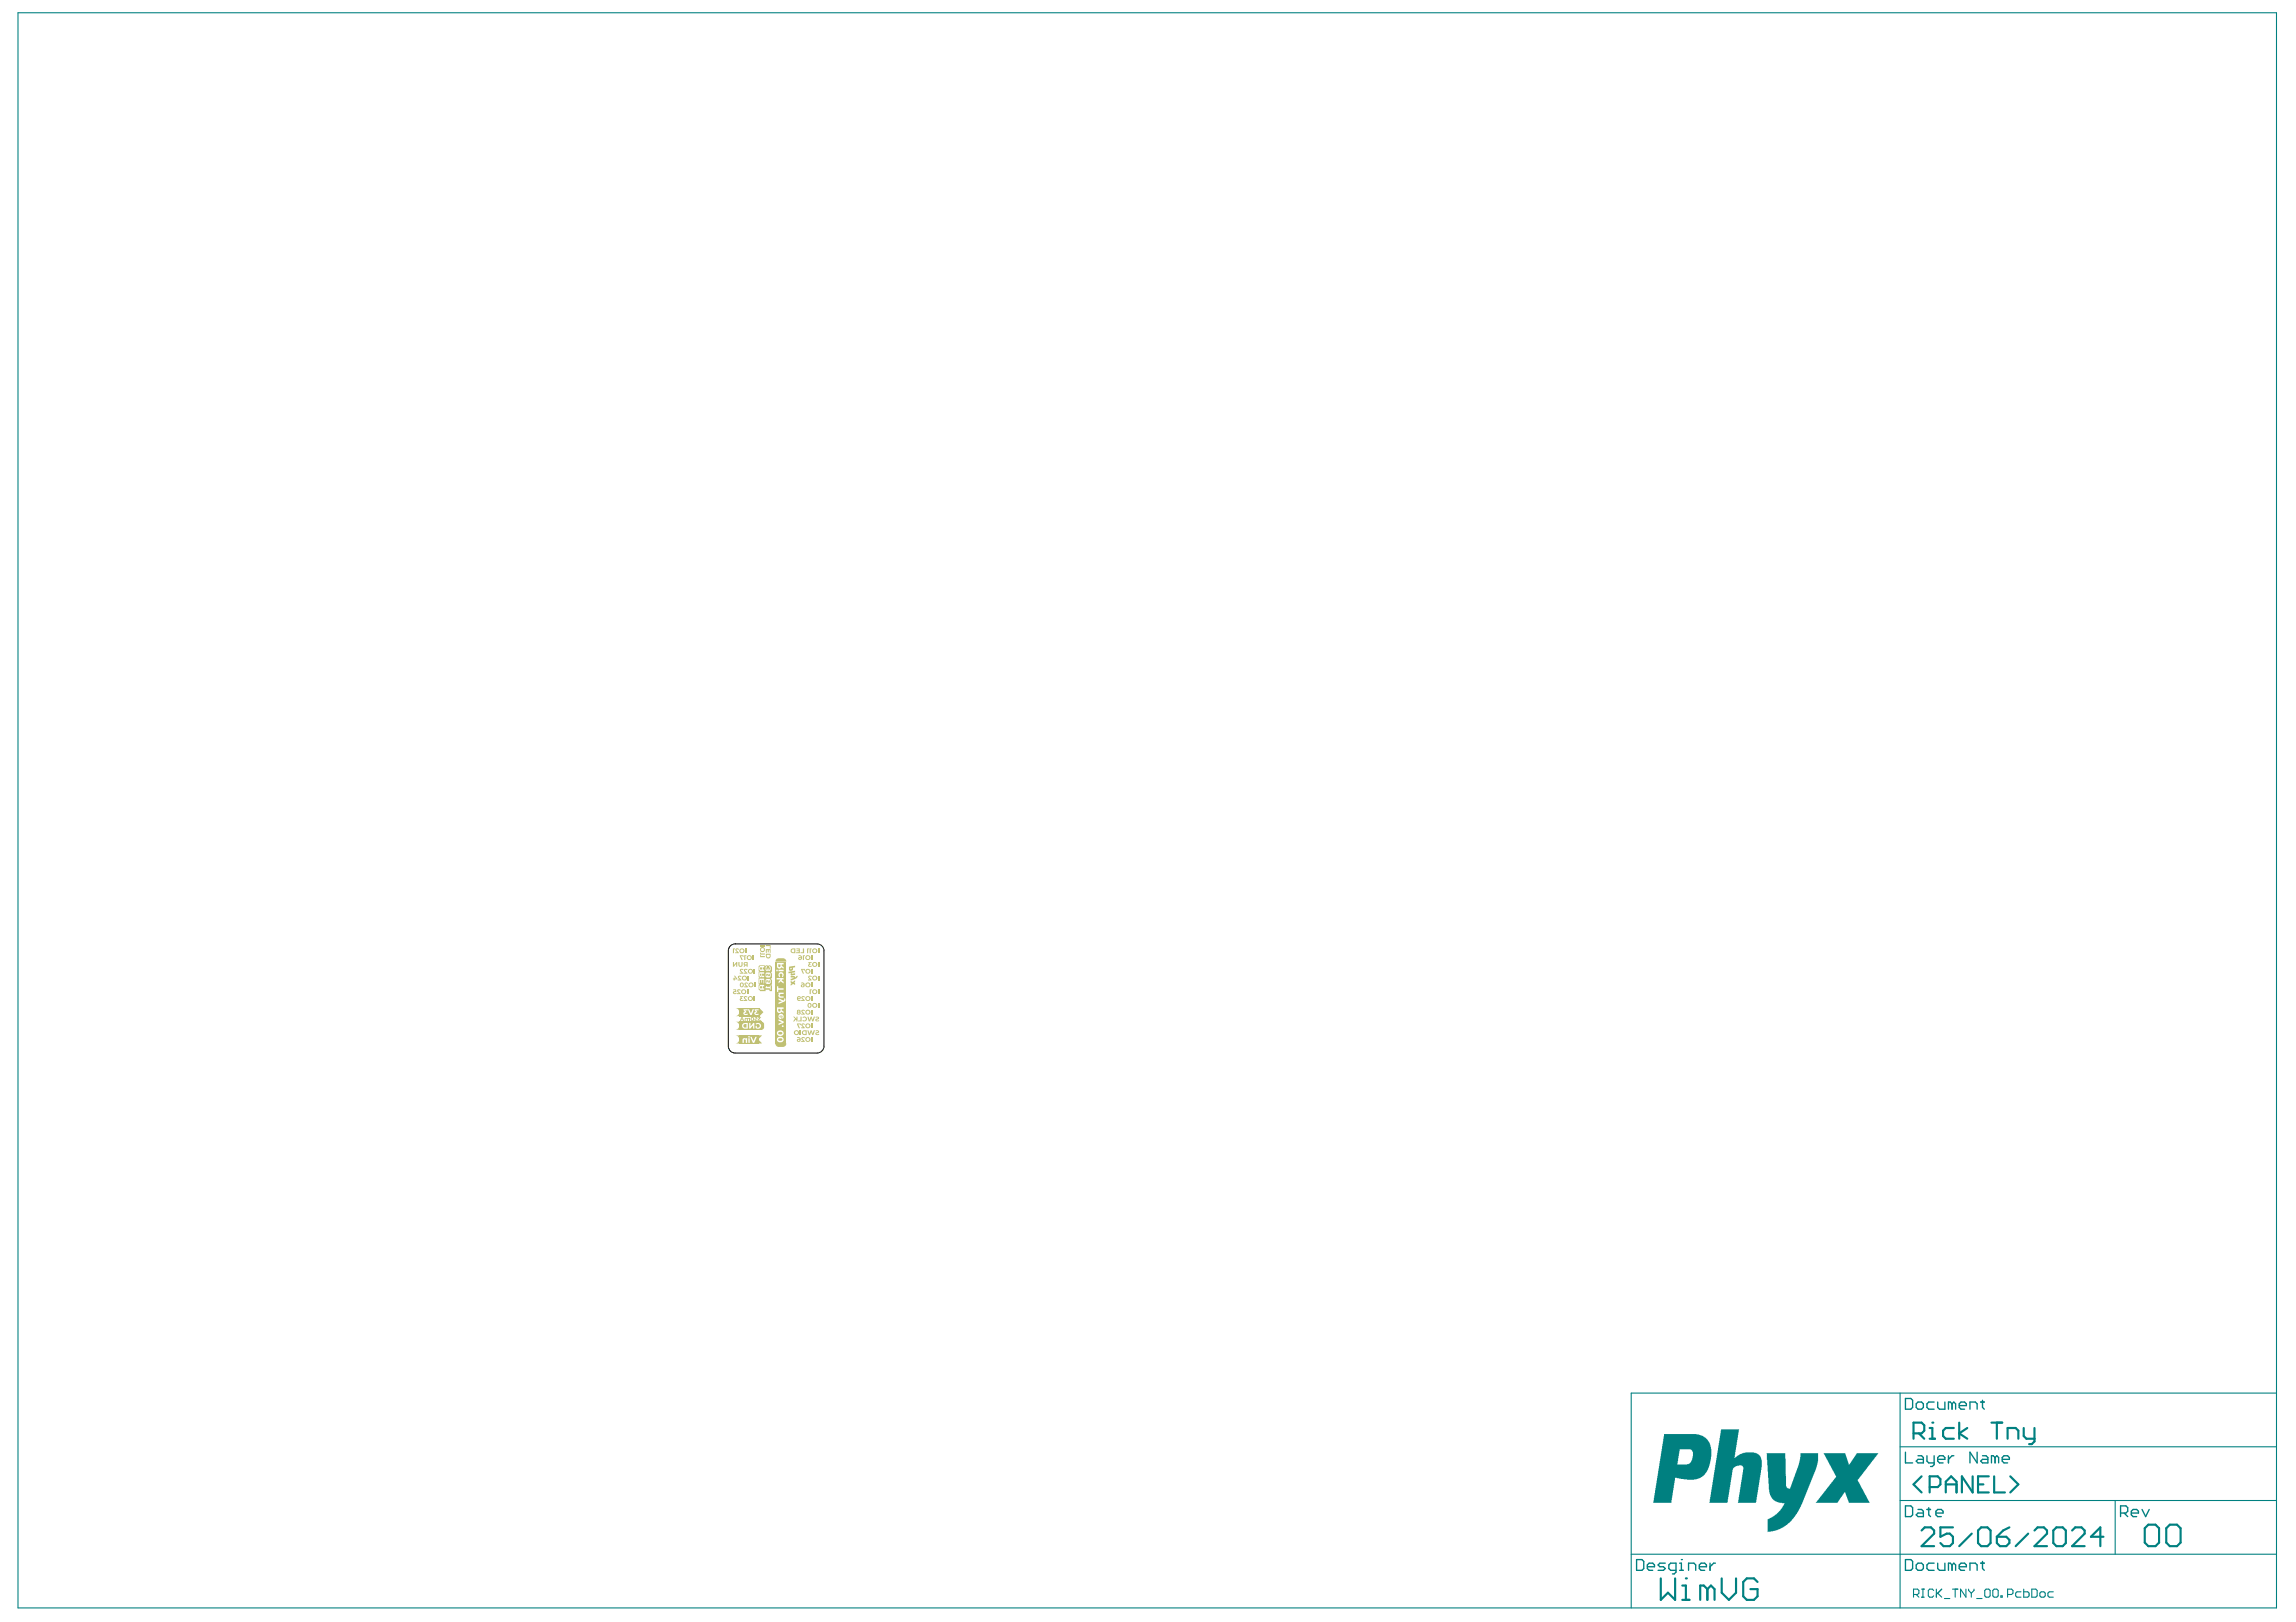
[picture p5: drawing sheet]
<svg xmlns="http://www.w3.org/2000/svg" width="297mm" height="210mm" viewBox="0 0 297 210" stroke-linecap="round" stroke-linejoin="round" font-family="sans-serif">
<g fill="#008080">
<path d="M222.7 185h2.3l-.6 3.7 .6-.5 .8-.2h1.3l.4 .2 .3 .4 .1 .4v.9l-.7 4.6h-2.4l.7-4.2a.58 .58 0 0 0-.1-.6h-.7l-.3 .2a.59 .59 0 0 0-.3 .6l-.6 4h-2.4z"/>
<path d="M228.5 188.1h2.5l.1 4.2 .2 .3 .1 .1 .2-.1 1.1-3.1 .2-.9v-.5h2.3v1l-.3 1.3-1.9 4.6-.8 1.2-1 1.2-1 .5-.8 .3-.7 .1v-1.2a.45 .45 0 0 1 .4-.7l.7-.4 .6-.6 .5-.9h-.7l-.6-.2-.4-.4-.2-.4-.2-.7z"/>
<path d="M235.9 188.1h2.8l.5 1.4 .2-.1 .8-1.3h2.8l-2.6 3.3a.38 .38 0 0 0 .1 .5l1.4 2.6h-2.7l-.5-1.4h-.1l-.9 1.4h-2.8l2.2-2.8 .2-.3a.34 .34 0 0 0 .1-.6z"/>
<path d="M215.3 185.6h4.2l.8 .2 .6 .5 .4 .7 .1 .5-.1 1.4-.2 .8-.3 .7-.3 .5-.5 .3-.8 .3h-.9l-1.6-.3-.5 3.3h-2.3zM217.3 187.6l-.3 1.9h1.3l.3-.1 .3-.5 .1-.7a.57 .57 0 0 0-.3-.6z"/>
</g>
<g fill="none" stroke="#008080" stroke-width=".14">
<path d="M2.3 1.7h292.2v206.4h-292.2zM245.8 187.2h48.7M245.8 194.2h48.7M245.8 180.3v27.8M273.6 194.2v6.9M294.5 180.3h-83.5v27.8M211 201.1h83.5M247.6 206.3h.5l.2-.1v-.4l-.2-.2h-.5v1.1M247.9 206.3l.4 .4M248.6 205.6h.3M248.6 206.7h.3M248.8 205.6v1.1"/>
<path d="M250.2 205.8l-.2-.2h-.4l-.1 .2v.7l.1 .2h.4l.2-.2M250.5 205.6v1.1M250.7 206.2l.5 .5M251.2 205.6l-.7 .7M251.6 206.9h.7M252.6 205.6h.7M252.9 205.6v1.1M254.3 205.6v1.1l-.7-1.1v1.1M254.7 205.6v.2l.3 .4M255 206.2v.5M255.4 205.6v.2l-.4 .4M255.7 206.9h.7"/>
<path d="M256.8 205.8l.1-.2h.4l.2 .2v.7l-.2 .2h-.4l-.1-.2zM257.8 205.8l.2-.2h.3l.2 .2v.7l-.2 .2h-.3l-.2-.2zM258.9 206.5h.1v.2h-.1zM259.7 206.3h.5l.2-.1v-.4l-.2-.2h-.5v1.1M261.5 206h-.6l-.1 .2v.3l.1 .2h.6M261.8 205.6v1.1h.5l.2-.2v-.3l-.2-.2h-.5M262.9 205.6h.5l.2 .2v.7l-.2 .2h-.5zM264.1 206h.3l.2 .2v.3l-.2 .2h-.3l-.2-.2v-.3zM265.6 206h-.5l-.2 .2v.3l.2 .2h.5"/>
</g>
<g fill="none" stroke="#008080" stroke-width=".28">
<path d="M247.6 185.5h1l.3-.4v-.6l-.3-.4h-1v2.1M248.3 185.5l.6 .7M248.6 191.1l-1 1 1 1M248.6 198.1l.4-.4h.8l.4 .4v.4l-1.6 1.6h1.6M249.6 192.4h1.1l.3-.3v-.7l-.3-.3h-1.1v2M249.6 186.2h.7M249.6 184.8h.4v1.4M250 184.1h.1M251.7 193.1v-1.4l.7-.6 .7 .6v1.4M251.7 192.1h1.4M252.7 197.7h-1.7v1.2l.8-.4h.5l.4 .4v.8l-.4 .4h-.9l-.4-.4M252.8 184.8h-1.1l-.3 .3v.7l.3 .4h1.1"/>
<path d="M253.5 184.1v2.1M254.5 184.8l-1 .7 1 .7M255.1 198.5l-1.6 1.6M255.2 191.1v2l-1.4-2v2M255.9 192.1h.7M255.9 198.1l.4-.4h.8l.4 .4v1.6l-.4 .4h-.8l-.4-.4zM257.3 191.1h-1.4v2h1.4M257.6 184.1h1.4M258 191.1v2h1.4M258.3 184.1v2.1M258.3 198.9h1.3l.4 .4v.4l-.4 .4h-.9l-.4-.4zM259.7 186.2v-1.4h1.1l.3 .3v1.1"/>
<path d="M260 197.7l-.9 .4-.8 .8M260.1 191.1l1 1-1 1M261.8 184.8v1l.4 .4h1M262.4 198.5l-1.6 1.6M263.2 184.8v1.7l-.3 .4h-.4M263.2 198.1l.4-.4h.8l.4 .4v.4l-1.6 1.6h1.6M265.6 198.1l.4-.4h.9l.4 .4v1.6l-.4 .4h-.9l-.4-.4zM268.1 198.1l.4-.4h.8l.4 .4v.4l-1.6 1.6h1.6M272.1 198.9h-1.6l1.2-1.2v2.4M277.5 197.8l.4-.5h1l.4 .5v1.8l-.4 .5h-1l-.4-.5zM280.3 197.8l.4-.5h.9l.5 .5v1.8l-.5 .5h-.9l-.4-.5zM214.9 204.3v2.7l.9-.9 .9 .9v-2.7"/>
<path d="M217.6 207h1M217.6 205.2h.5v1.8M218.1 204.3h.1M220.9 205.6l-.5-.4h-.4v1.8M220.9 205.6v1.4M220.9 205.6l.5-.4 .4 .4v1.4M222.7 204.3v1.8l1 .9 .9-.9v-1.8M227.4 204.7l-.5-.4h-.9l-.5 .4v1.9l.5 .4h.9l.5-.4v-1h-.9"/>
</g>
<g fill="none" stroke="#008080" stroke-width=".17">
<path d="M246.5 194.9h.7l.2 .2v.9l-.2 .3h-.7zM246.5 181h.7l.2 .2v.9l-.2 .3h-.7zM246.5 187.9v1.4h.9M247.9 181.7l.2-.3h.5l.2 .3v.4l-.2 .3h-.5l-.2-.3zM248.1 195.3h.5l.2 .3v.7h-.7l-.2-.3 .2-.2h.7M248.1 188.4h.5l.2 .2v.7h-.7l-.2-.2 .2-.2h.7M249.3 195.3h.5M249.3 188.4v.7l.2 .2h.7M249.5 195.1v.9l.3 .3M250.2 181.4h-.7l-.2 .3v.4l.2 .3h.7M250.2 188.4v1.1l-.2 .3h-.2M250.5 195.8h.9v-.2l-.3-.3h-.4l-.2 .3v.4l.2 .3h.4"/>
<path d="M250.7 181.4v.7l.2 .3h.7v-1M250.7 188.9h.9v-.3l-.2-.2h-.5l-.2 .2v.5l.2 .2h.5M252.1 188.4v.9M252.5 181.7l-.2-.3h-.2v1M252.5 181.7v.7M252.5 181.7l.3-.3 .2 .3v.7M252.8 188.4h-.3l-.4 .5M253.5 181.9h.9v-.2l-.2-.3h-.5l-.2 .3v.4l.2 .3h.5M254.9 182.4v-1h.7l.2 .3v.7M255.8 187.9v1.4l-.9-1.4v1.4M256.2 181.4h.5M256.5 188.4h.4l.3 .2v.7h-.7l-.3-.2 .3-.2h.7"/>
<path d="M256.5 181.2v.9l.2 .3M258.1 188.6l-.2-.2h-.3v.9M258.1 188.6v.7M258.1 188.6l.2-.2 .3 .2v.7M259 188.9h1v-.3l-.3-.2h-.4l-.3 .2v.5l.3 .2h.4M274.3 195.8h.7l.3-.2v-.5l-.3-.2h-.7v1.4M274.8 195.8l.5 .5M275.7 195.8h1v-.2l-.3-.3h-.4l-.3 .3v.4l.3 .3h.4M277.1 195.3l.5 1 .4-1M211.7 201.8h.7l.3 .3v.9l-.3 .2h-.7zM213.1 202.8h.9v-.3l-.2-.2h-.4l-.3 .2v.5l.3 .2h.4M215.4 202.3h-.7l-.2 .2 .2 .3h.5l.2 .2-.2 .2h-.7"/>
<path d="M216.8 203.2h-.7l-.2-.2v-.5l.2-.2h.7v1.1l-.2 .3h-.2M217.3 203.2h.5M217.3 202.3h.2v.9M217.5 201.8h.1M218.5 203.2v-.9h.6l.3 .2v.7M219.8 202.8h1v-.3l-.3-.2h-.4l-.3 .2v.5l.3 .2h.4M221.2 202.3v.9M221.9 202.3h-.2l-.5 .5M246.5 201.8h.7l.2 .3v.9l-.2 .2h-.7zM247.9 202.5l.2-.2h.5l.2 .2v.5l-.2 .2h-.5l-.2-.2zM250.2 202.3h-.7l-.2 .2v.5l.2 .2h.7M250.7 202.3v.7l.2 .2h.7v-.9"/>
<path d="M252.5 202.5l-.2-.2h-.2v.9M252.5 202.5v.7M252.5 202.5l.3-.2 .2 .2v.7M253.5 202.8h.9v-.3l-.2-.2h-.5l-.2 .2v.5l.2 .2h.5M254.9 203.2v-.9h.7l.2 .2v.7M256.2 202.3h.5M256.5 202.1v.9l.2 .2"/>
</g>
<g fill="#c0c073">
<path d="M100.3 135h1.4a.42 .42 0 0 1-.4 .5h-.5a.42 .42 0 0 1-.5-.5z"/>
<path d="M100.4 124.2l.3-.2h.6a.42 .42 0 0 1 .4 .4h-1.4z"/>
<path d="M95.1 130.5h.5v1h-.5a.52 .52 0 0 0 .5-.5 .52 .52 0 0 0-.5-.5z"/>
<path d="M95.1 134h.5v1h-.5a.52 .52 0 0 0 .5-.5 .52 .52 0 0 0-.5-.5z"/>
<path d="M95.1 132.2h.5v1.1h-.5a.52 .52 0 0 0 .5-.6 .52 .52 0 0 0-.5-.5z"/>
<path d="M98.5 132.2h.1a.63 .63 0 0 1 .1 1l-.2 .1z"/>
<path d="M102.3 126.9l.3 .2 .3-.3v.3l-.2 .1h.2v.3l-.3-.2-.3 .3v-.3l.1-.1h-.1z"/>
<path d="M102.3 126.3h.5l.1 .2 .2-.2h.1l-.2 .3-.7 .3v-.2l.4-.2h-.4z"/>
<path d="M102 125.8l.9-.2v.2l-.5 .2 .5-.1v.3h-.6v-.3l-.3 .1z"/>
<path d="M98.3 127.6h.3v.3h-.3z"/>
<path d="M99.1 126h.3l.1 .1 .1-.1v.3h-.3l.1-.2-.3 .2z"/>
<path d="M98.3 126h.2v.3h-.2z"/>
<path d="M98.1 134h.5l-.5 .5 .5 .5h-.5z"/>
<path d="M98.2 130.5l.6 .5-.6 .5z"/>
<path d="M102.1 125.1v.4l.3 .1 .2-.1v-.3h.3v-.2zM102.2 125.3h.2v.1h-.1z"/>
<path d="M99.1 126.9v.2h.1h.1h.3v-.2h-.1v.1h-.1v-.1zM99.3 127h.1v.1h-.1z"/>
<path d="M98.1 125v.6l.1 .1h-.1v.7l.1 .1-.1 .1v.8h.1l-.1 .1v.6l.2 .1v.1h.7v-.2h.5l.1 .2h.3v-.8l-.1-.1h.1v-.6h-.1v-.2h.1v-.7h-.1v-.1h.1v-.7l-.2-.2h-.3v.1l-.1-.1h-.3v.1l-.1-.1h-.7zM98.2 126.6h.7v.7h-.1v-.5h-.2v.4h-.1v-.4h-.2v.5h-.1zM98.2 127.5h.1h.6v.1h-.2v.3h.2v.2h-.6v-.1h-.1zM98.2 125.8h.7v.2h-.3v.3h.3v.2h-.3v-.1l-.3 .1-.1-.1zM98.3 125h.6v.2h-.2v.3h.2v.1h-.6l-.1-.1v-.4zM99.1 127.6h.1v.1h.4v-.2h.1v.6h-.1v-.2h-.6zM99.1 126.7h.5l.1 .1v.4h-.1v.1h-.5v-.1h-.1v-.4zM99.1 125.8h.5v.1h.1v.5h-.1v.1h-.5v-.1h-.1v-.4zM99 125.1l.2-.1-.1 .5h.2v-.2h.1v.2h.2v-.3h-.1v-.2h.1l.1 .1v.5h-.1v.1h-.2v-.1l-.3 .1v-.1h-.1z"/>
<circle cx="98.4" cy="125.3" r=".16"/>
</g>
<g fill="#c0c073">
<path d="M95.6 130.5h.4v1h-.4z" fill-rule="evenodd"/>
<path d="M95.6 134h.4v1h-.4z" fill-rule="evenodd"/>
<path d="M95.6 132.2h.4v1.1h-.4z" fill-rule="evenodd"/>
<path d="M95.9 132.2h2.6v1.1h-2.6z" fill-rule="evenodd"/>
</g>
<g fill="#fff">
<path d="M97.8 132.5l.2-.1h.3l.2 .3-.1 .3-.3 .1-.3-.1v-.3h.1v.3h.1l.3-.2-.1-.2-.2-.1-.1 .1z"/>
<path d="M96.9 132.4h.2v.4l.4-.4h.1v.7h-.2v-.4l-.3 .4h-.2z"/>
<path d="M96.2 132.6l.4-.1v.5l-.4-.1zM96.1 132.5l-.1 .3 .1 .2 .2 .1h.4v-.7h-.4z"/>
</g>
<g fill="#c0c073">
<path d="M96.4 122.7h.2v.7h-.2z"/>
<path d="M95.2 122.8l.2-.1 .2 .1-.1 .1h-.2l.3 .5h-.5v-.2h.3l-.2-.2z"/>
<path d="M94.8 122.7h.3v.1h-.1v.6h-.2z"/>
<path d="M97.6 127.2h.1v.6h-.1z"/>
<path d="M96.3 127.2l.2-.1 .3 .1-.4 .1 .4 .5h-.5v-.2h.3l-.3-.2z"/>
<path d="M105 128.9h.1v.6h-.1z"/>
<path d="M103.7 129l.2-.1 .2 .1-.3 .1 .3 .4h-.4v-.1h.2l-.2-.2z"/>
<path d="M95.8 123a.2 .2 0 0 1 .4 0 .2 .2 0 0 1-.4 0zM95.7 123a.33 .33 0 0 0 .6 0 .33 .33 0 0 0-.6 0z"/>
<path d="M96.9 127.5a.2 .2 0 0 1 .4 0 .2 .2 0 0 1-.4 0zM96.8 127.5a.35 .35 0 0 0 .7 0 .35 .35 0 0 0-.7 0z"/>
<path d="M95.9 127.3h.1l.1 .1-.1 .3-.2-.2zM95.7 127.4a.3 .3 0 0 0 .6 0 .3 .3 0 0 0-.6 0z"/>
<path d="M104.3 129.2a.2 .2 0 0 1 .4 0 .2 .2 0 0 1-.4 0zM104.2 129.2a.35 .35 0 0 0 .7 0 .35 .35 0 0 0-.7 0z"/>
<path d="M103.3 129.1a.1 .1 0 0 1 .2 0 .1 .1 0 0 1-.2 0zM103.2 129l-.1 .4 .2 .1h.3l-.1-.1h-.2l-.1-.1h.3l.1-.3-.2-.1z"/>
</g>
<path d="M96 134h2.1v1h-2.1z" fill-rule="evenodd" fill="#c0c073"/>
<g fill="#fff">
<path d="M97.1 134.2h.1l.3 .5 .2-.5h.2l-.3 .8h-.2z"/>
<path d="M96.1 134.4h.1h.3h.2v.6h-.2v-.4l-.1-.1-.2 .1v.4h-.1z"/>
<path d="M96.8 134.2a.1 .1 0 0 0 .2 0 .1 .1 0 0 0-.2 0zM96.8 134.4v.6h.2v-.6z"/>
</g>
<g fill="#c0c073">
<path d="M105.8 129.8h.2v.6h-.2z"/>
<path d="M105.8 122.7h.2v.7h-.2z"/>
<path d="M104.7 122.7h.3v.1h-.1v.6h-.2z"/>
<path d="M104.4 122.7h.3v.1h-.1v.6h-.2z"/>
<path d="M103.9 122.7h.1v.7h-.4v-.2h.3z"/>
<path d="M103 122.7h.5v.7h-.5v-.2h.3v-.1h-.2v-.1h.2v-.2h-.3z"/>
<path d="M105.5 131.6l.3-.1 .2 .1v.2l-.4 .2h.3l.1 .1-.4 .1-.1-.1 .1-.3h.2v-.1h-.3z"/>
<path d="M104.4 131.6h.2l.1 .4 .2-.4h.1l.1 .4 .2-.4h.1l-.2 .6h-.1l-.2-.4-.1 .4h-.2z"/>
<path d="M103.8 131.7l.2-.2 .3 .1 .1 .2-.1 .3-.2 .1-.3-.1 .1-.1h.3l.1-.2-.2-.1h-.2z"/>
<path d="M103.6 131.6h.1v.6h-.4v-.1h.3z"/>
<path d="M102.6 131.6h.2l.2 .2v-.2h.2v.6h-.2l-.1-.3-.1 .3h-.2l.3-.4z"/>
<path d="M96.7 128h.1v.7h-.1z"/>
<path d="M95.4 128.1l.2-.1 .2 .1-.3 .1 .3 .5h-.5v-.2h.3l-.2-.2z"/>
<path d="M94.9 128h.3l.1 .4h-.3v.1h.3v.1l-.3 .1-.1-.1v-.3h.2v-.2h-.2z"/>
<path d="M105.2 130.1a.2 .2 0 0 1 .4 0 .2 .2 0 0 1-.4 0zM105.1 130.1a.33 .33 0 0 0 .6 0 .33 .33 0 0 0-.6 0z"/>
<path d="M104.6 129.9l.2 .1-.1 .3-.1-.1zM104.4 130.1a.3 .3 0 0 0 .6 0 .3 .3 0 0 0-.6 0z"/>
<path d="M105.2 123a.2 .2 0 0 1 .4 0 .2 .2 0 0 1-.4 0zM105.1 123.1a.33 .33 0 0 0 .6 0 .33 .33 0 0 0-.6 0z"/>
<path d="M102.5 122.9h.3v.3l-.4-.1zM102.3 122.9v.2l.1 .2 .5 .1v-.7h-.4z"/>
<path d="M96 128.3a.2 .2 0 0 1 .4 0 .2 .2 0 0 1-.4 0zM95.9 128.3a.33 .33 0 0 0 .6 0 .33 .33 0 0 0-.6 0z"/>
</g>
<path d="M100.3 124.4h1.4v10.6h-1.4z" fill-rule="evenodd" fill="#c0c073"/>
<g fill="#fff">
<path d="M100.8 125.9l.2-.1 .3 .1 .1 .2-.1 .3-.1 .1-.1-.2 .1-.1v-.1l-.2-.1-.1 .1 .1 .2-.1 .2-.1-.1-.1-.2z"/>
<path d="M100.5 126.6h.9v.2l-.3 .1 .3 .1v.3l-.4-.3-.3 .3v-.3l.3-.2h-.5z"/>
<path d="M100.5 127.6h.2v.3h.7v.2h-.7v.3h-.2z"/>
<path d="M100.7 128.5h.7v.1l-.5 .1 .1 .2h.4v.2h-.5l-.1-.1z"/>
<path d="M100.7 129.2l.7 .3 .1-.1-.1-.1 .2-.1v.3l-.1 .1-.8 .3v-.2l.5-.1-.5-.2z"/>
<path d="M100.7 131.9l.7 .3v.2l-.7 .2v-.1l.5-.2-.5-.2z"/>
<path d="M100.7 124.8h.3l-.1 .3h-.2zM100.5 124.6v.5l.2 .2 .2 .1 .2-.2 .3 .2v-.2l-.3-.2v-.2h.3v-.2z"/>
<path d="M100.4 125.6a.11 .11 0 0 0 .2 0 .11 .11 0 0 0-.2 0zM100.7 125.5v.2h.7v-.2z"/>
<path d="M100.7 130.6h.3l-.1 .3-.2-.1zM100.5 130.4v.4l.2 .3h.2l.2-.2 .3 .2v-.2l-.3-.2v-.1h.3v-.2z"/>
<path d="M100.9 131.4h.1v.3l-.1-.1zM100.8 131.3l-.1 .3 .1 .2 .3 .1v-.5l.1 .1v.2l.1 .1 .1-.3-.1-.2-.3-.1z"/>
<path d="M100.7 133.6h.4l.1 .2-.1 .1h-.3l-.1-.2zM100.5 133.5v.3l.2 .2 .4 .1 .2-.2 .1-.3-.2-.2-.4-.1z"/>
<path d="M100.7 134.4h.4l.1 .2-.1 .1h-.3l-.1-.1zM100.5 134.5a.41 .41 0 0 0 .8 0 .41 .41 0 0 0-.8 0z"/>
<circle cx="101.3" cy="132.8" r=".12"/>
</g>
<g fill="#c0c073">
<path d="M96.7 126.3h.2v.6h-.2z"/>
<path d="M95.5 126.4l.1-.1 .3 .1h-.3l.3 .5h-.5v-.1h.3l-.2-.2z"/>
<path d="M94.9 126.3h.2l.3 .4h-.4v.2h-.1v-.2h-.1l.1-.2h.1v.1h.2z"/>
<path d="M96.1 126.6a.2 .2 0 0 1 .4 0 .2 .2 0 0 1-.4 0zM96 126.6a.33 .33 0 0 0 .6 0 .33 .33 0 0 0-.6 0z"/>
</g>
<path d="M96 130.5h2.2v1h-2.2z" fill-rule="evenodd" fill="#c0c073"/>
<g fill="#fff">
<path d="M97.6 130.6h.5v.2h-.3l.2 .2-.2 .1a.15 .15 0 0 0 .1 .2 .15 .15 0 0 0 .2-.1l.1 .1-.3 .1-.3-.2v-.2l.2-.1z"/>
<path d="M96.7 130.6h.2l.3 .5 .2-.5h.2l-.4 .8h-.1z"/>
<path d="M96.2 130.6h.5v.2h-.3l.2 .1v.1h-.2a.14 .14 0 0 0 0 .2 .14 .14 0 0 0 .2 0l.2 .1-.3 .1-.3-.2v-.2l.2-.1z"/>
</g>
<g fill="#c0c073">
<path d="M105 130.7h.1v.6h-.1z"/>
<path d="M103.7 130.8l.2-.1 .2 .1h-.3l.3 .5h-.4v-.1h.2l-.2-.2z"/>
<path d="M97.4 123.6h.1v.6h-.1z"/>
<path d="M96.3 123.6h.3v.1h-.2v.5h-.1z"/>
<path d="M95.7 123.6h.5v.2l-.3-.1 .2 .5h-.2z"/>
<path d="M105 125.4h.1v.6h-.1z"/>
<path d="M103.6 125.4h.5v.2l-.3-.1 .2 .5h-.1z"/>
<path d="M98.3 122.3h.7v.1h-.7z"/>
<path d="M98.3 123.3h.1v.1h.6v.1h-.7z"/>
<path d="M98.3 123.6h.1v.1h.6v.2h-.7z"/>
<path d="M99.1 122.3h.6v.5h-.1v-.4h-.5z"/>
<path d="M99.1 122.8h.6v.5h-.1v-.3h-.2v.2h-.1v-.2h-.1v.3h-.1z"/>
<path d="M105 127.2h.1v.6h-.1z"/>
<path d="M105.8 124.5h.2v.6h-.2z"/>
<path d="M104.6 124.5h.4v.1h-.3l.2 .3h-.2l.1 .1 .2-.1v.2h-.3h-.1v-.3h.1z"/>
<path d="M97.5 128.9h.2v.6h-.2z"/>
<path d="M96.3 129l.2-.1 .2 .1-.3 .1 .3 .4h-.5v-.1h.3l-.2-.2z"/>
<path d="M95.7 128.9h.5v.1h-.3l.1 .3-.2 .1h.3l.1 .1h-.3h-.2v-.2l.2-.1z"/>
<path d="M105 123.6h.1v.6h-.1z"/>
<path d="M103.9 123.6h.2v.1h-.1v.5h-.1z"/>
<path d="M97.5 125.4h.2v.6h-.2z"/>
<path d="M96.3 125.5l.1-.1 .3 .1-.1 .1-.2-.1 .3 .5h-.5v-.1h.3l-.2-.2z"/>
<path d="M95.8 125.4h.2l.2 .1h-.3l.3 .5h-.5v-.1h.3l-.3-.2z"/>
<path d="M105.8 126.3h.2v.6h-.2z"/>
<path d="M104.6 126.3h.2l.2 .1h-.3l.3 .5h-.5v-.1h.3l-.2-.2z"/>
<path d="M95.5 124.5h.2v.4l.1 .1 .1-.1v-.4h.2v.4l-.1 .2h-.3l-.1-.1z"/>
<path d="M94.8 124.5h.2v.4l.3-.4h.1v.6h-.2v-.4l-.3 .4h-.1z"/>
<path d="M105 134.2h.1v.6h-.1z"/>
<path d="M103.7 134.3l.2-.1 .2 .1-.3 .1 .3 .4h-.4v-.1h.2l-.2-.3z"/>
<path d="M105 132.4h.1v.7h-.1z"/>
<path d="M103.7 132.5l.2-.1 .2 .1-.3 .1 .3 .5h-.4v-.2h.2l-.2-.2z"/>
<path d="M103.1 132.4h.5v.3l-.3-.1 .2 .5h-.2z"/>
<path d="M105.8 128h.2v.7h-.2z"/>
<path d="M104.7 128h.3v.1h-.1v.6h-.2z"/>
<path d="M105.5 133.4l.3-.1 .2 .1v.2l-.4 .2h.3l.1 .1h-.4h-.1l.1-.3 .2-.1v-.1l-.3 .1z"/>
<path d="M104.4 133.3h.2l.1 .5 .2-.5h.1l.1 .5 .2-.5h.1l-.2 .6h-.1l-.2-.4-.1 .4h-.2z"/>
<path d="M103.5 133.3h.1v.6h-.1z"/>
<path d="M98.1 131.6h.4v.1h-.3l.2 .2-.2 .1h.2l.1 .1h-.3h-.1v-.2l.1-.1z"/>
<path d="M97.6 131.6h.4v.3l-.3 .1h.3v.1h-.2h-.2l.1-.3h.2v-.1h-.3z"/>
<path d="M96.4 131.8l.6-.1v.4h-.1v-.3l-.2 .1v.2h-.1v-.3l-.1 .1v.2h-.2z"/>
<path d="M104.3 131a.2 .2 0 0 1 .4 0 .2 .2 0 0 1-.4 0zM104.2 131a.35 .35 0 0 0 .7 0 .35 .35 0 0 0-.7 0z"/>
<path d="M103.2 130.9a.1 .1 0 0 1 .2 0 .1 .1 0 0 1-.2 0zM103.2 131.1a.1 .1 0 0 1 .2 0 .1 .1 0 0 1-.2 0zM103.1 130.8v.4l.3 .1 .2-.1-.1-.4-.2-.1z"/>
<path d="M96.7 123.9a.2 .2 0 0 1 .4 0 .2 .2 0 0 1-.4 0zM96.6 123.9a.35 .35 0 0 0 .7 0 .35 .35 0 0 0-.7 0z"/>
<path d="M104.3 125.7a.2 .2 0 0 1 .4 0 .2 .2 0 0 1-.4 0zM104.2 125.7a.35 .35 0 0 0 .7 0 .35 .35 0 0 0-.7 0z"/>
<path d="M98.4 122.9a.2 .2 0 0 1 .4 0 .2 .2 0 0 1-.4 0zM98.3 122.9a.35 .35 0 0 0 .7 0 .35 .35 0 0 0-.7 0z"/>
<path d="M99.2 123.6h.4l-.1 .2h-.2zM99.1 123.4l.1 .6h.2l.2-.1 .1-.5z"/>
<path d="M104.3 127.5a.2 .2 0 0 1 .4 0 .2 .2 0 0 1-.4 0zM104.2 127.5a.35 .35 0 0 0 .7 0 .35 .35 0 0 0-.7 0z"/>
<path d="M103.6 127.2l.4 .2h-.3l-.1 .3 .2 .1 .2-.1 .1-.2v-.2l-.3-.2zM103.7 127.6a.1 .1 0 0 1 .2 0 .1 .1 0 0 1-.2 0z"/>
<path d="M105.2 124.8a.2 .2 0 0 1 .4 0 .2 .2 0 0 1-.4 0zM105.1 124.8a.33 .33 0 0 0 .6 0 .33 .33 0 0 0-.6 0z"/>
<path d="M96.9 129.2a.2 .2 0 0 1 .4 0 .2 .2 0 0 1-.4 0zM96.8 129.2a.33 .33 0 0 0 .6 0 .33 .33 0 0 0-.6 0z"/>
<path d="M104.3 123.9a.2 .2 0 0 1 .4 0 .2 .2 0 0 1-.4 0zM104.2 123.9a.35 .35 0 0 0 .7 0 .35 .35 0 0 0-.7 0z"/>
<path d="M103.3 123.7v.1l.2-.1 .1 .1-.3 .1v.2l.1 .1h.3l.1-.2-.1-.3-.1-.1zM103.4 124.1a.1 .1 0 0 1 .2 0 .1 .1 0 0 1-.2 0z"/>
<path d="M96.9 125.7a.2 .2 0 0 1 .4 0 .2 .2 0 0 1-.4 0zM96.7 125.7a.35 .35 0 0 0 .7 0 .35 .35 0 0 0-.7 0z"/>
<path d="M105.2 126.6a.2 .2 0 0 1 .4 0 .2 .2 0 0 1-.4 0zM105.1 126.6a.33 .33 0 0 0 .6 0 .33 .33 0 0 0-.6 0z"/>
<path d="M96.4 124.6h.2v.2h-.2zM96.3 124.6l-.1 .2 .1 .1-.1 .2h.1l.1-.2h.2v.2h.1v-.6z"/>
<path d="M104.3 134.5a.2 .2 0 0 1 .4 0 .2 .2 0 0 1-.4 0zM104.2 134.5a.35 .35 0 0 0 .7 0 .35 .35 0 0 0-.7 0z"/>
<path d="M103.1 134.2l.1 .2 .1-.1 .1 .1v.1h-.2l-.1 .2 .1 .1h.3l.1-.4-.1-.1zM103.2 134.6a.1 .1 0 0 1 .2 0 .1 .1 0 0 1-.2 0z"/>
<path d="M104.3 132.8a.2 .2 0 0 1 .4 0 .2 .2 0 0 1-.4 0zM104.2 132.8a.35 .35 0 0 0 .7 0 .35 .35 0 0 0-.7 0z"/>
<path d="M105.2 128.3a.2 .2 0 0 1 .4 0 .2 .2 0 0 1-.4 0zM105.1 128.3a.33 .33 0 0 0 .6 0 .33 .33 0 0 0-.6 0z"/>
<path d="M103.9 133.5h.3v.3h-.3zM103.8 133.5l-.1 .2 .2 .2h.5v-.6h-.4z"/>
<path d="M102.8 133.6a.2 .2 0 0 1 .4 0 .2 .2 0 0 1-.4 0zM102.7 133.6a.35 .35 0 0 0 .7 0 .35 .35 0 0 0-.7 0z"/>
<path d="M97.3 131.7l.1 .1v.2h-.2zM97.1 131.9a.26 .26 0 0 0 .5 0 .26 .26 0 0 0-.5 0z"/>
<path d="M96 131.7l.1 .2h-.2zM95.9 131.6l-.2 .5 .2-.1 .4 .1-.2-.5z"/>
</g>
<path d="M94.5 122.4l.3-.2h.3h10.6a.88 .88 0 0 1 .9 .8v12.4a.88 .88 0 0 1-.9 .9h-10.6a.88 .88 0 0 1-.9-.9v-12.4l.1-.3z" fill="none" stroke="#000" stroke-width=".13"/>
</svg>
